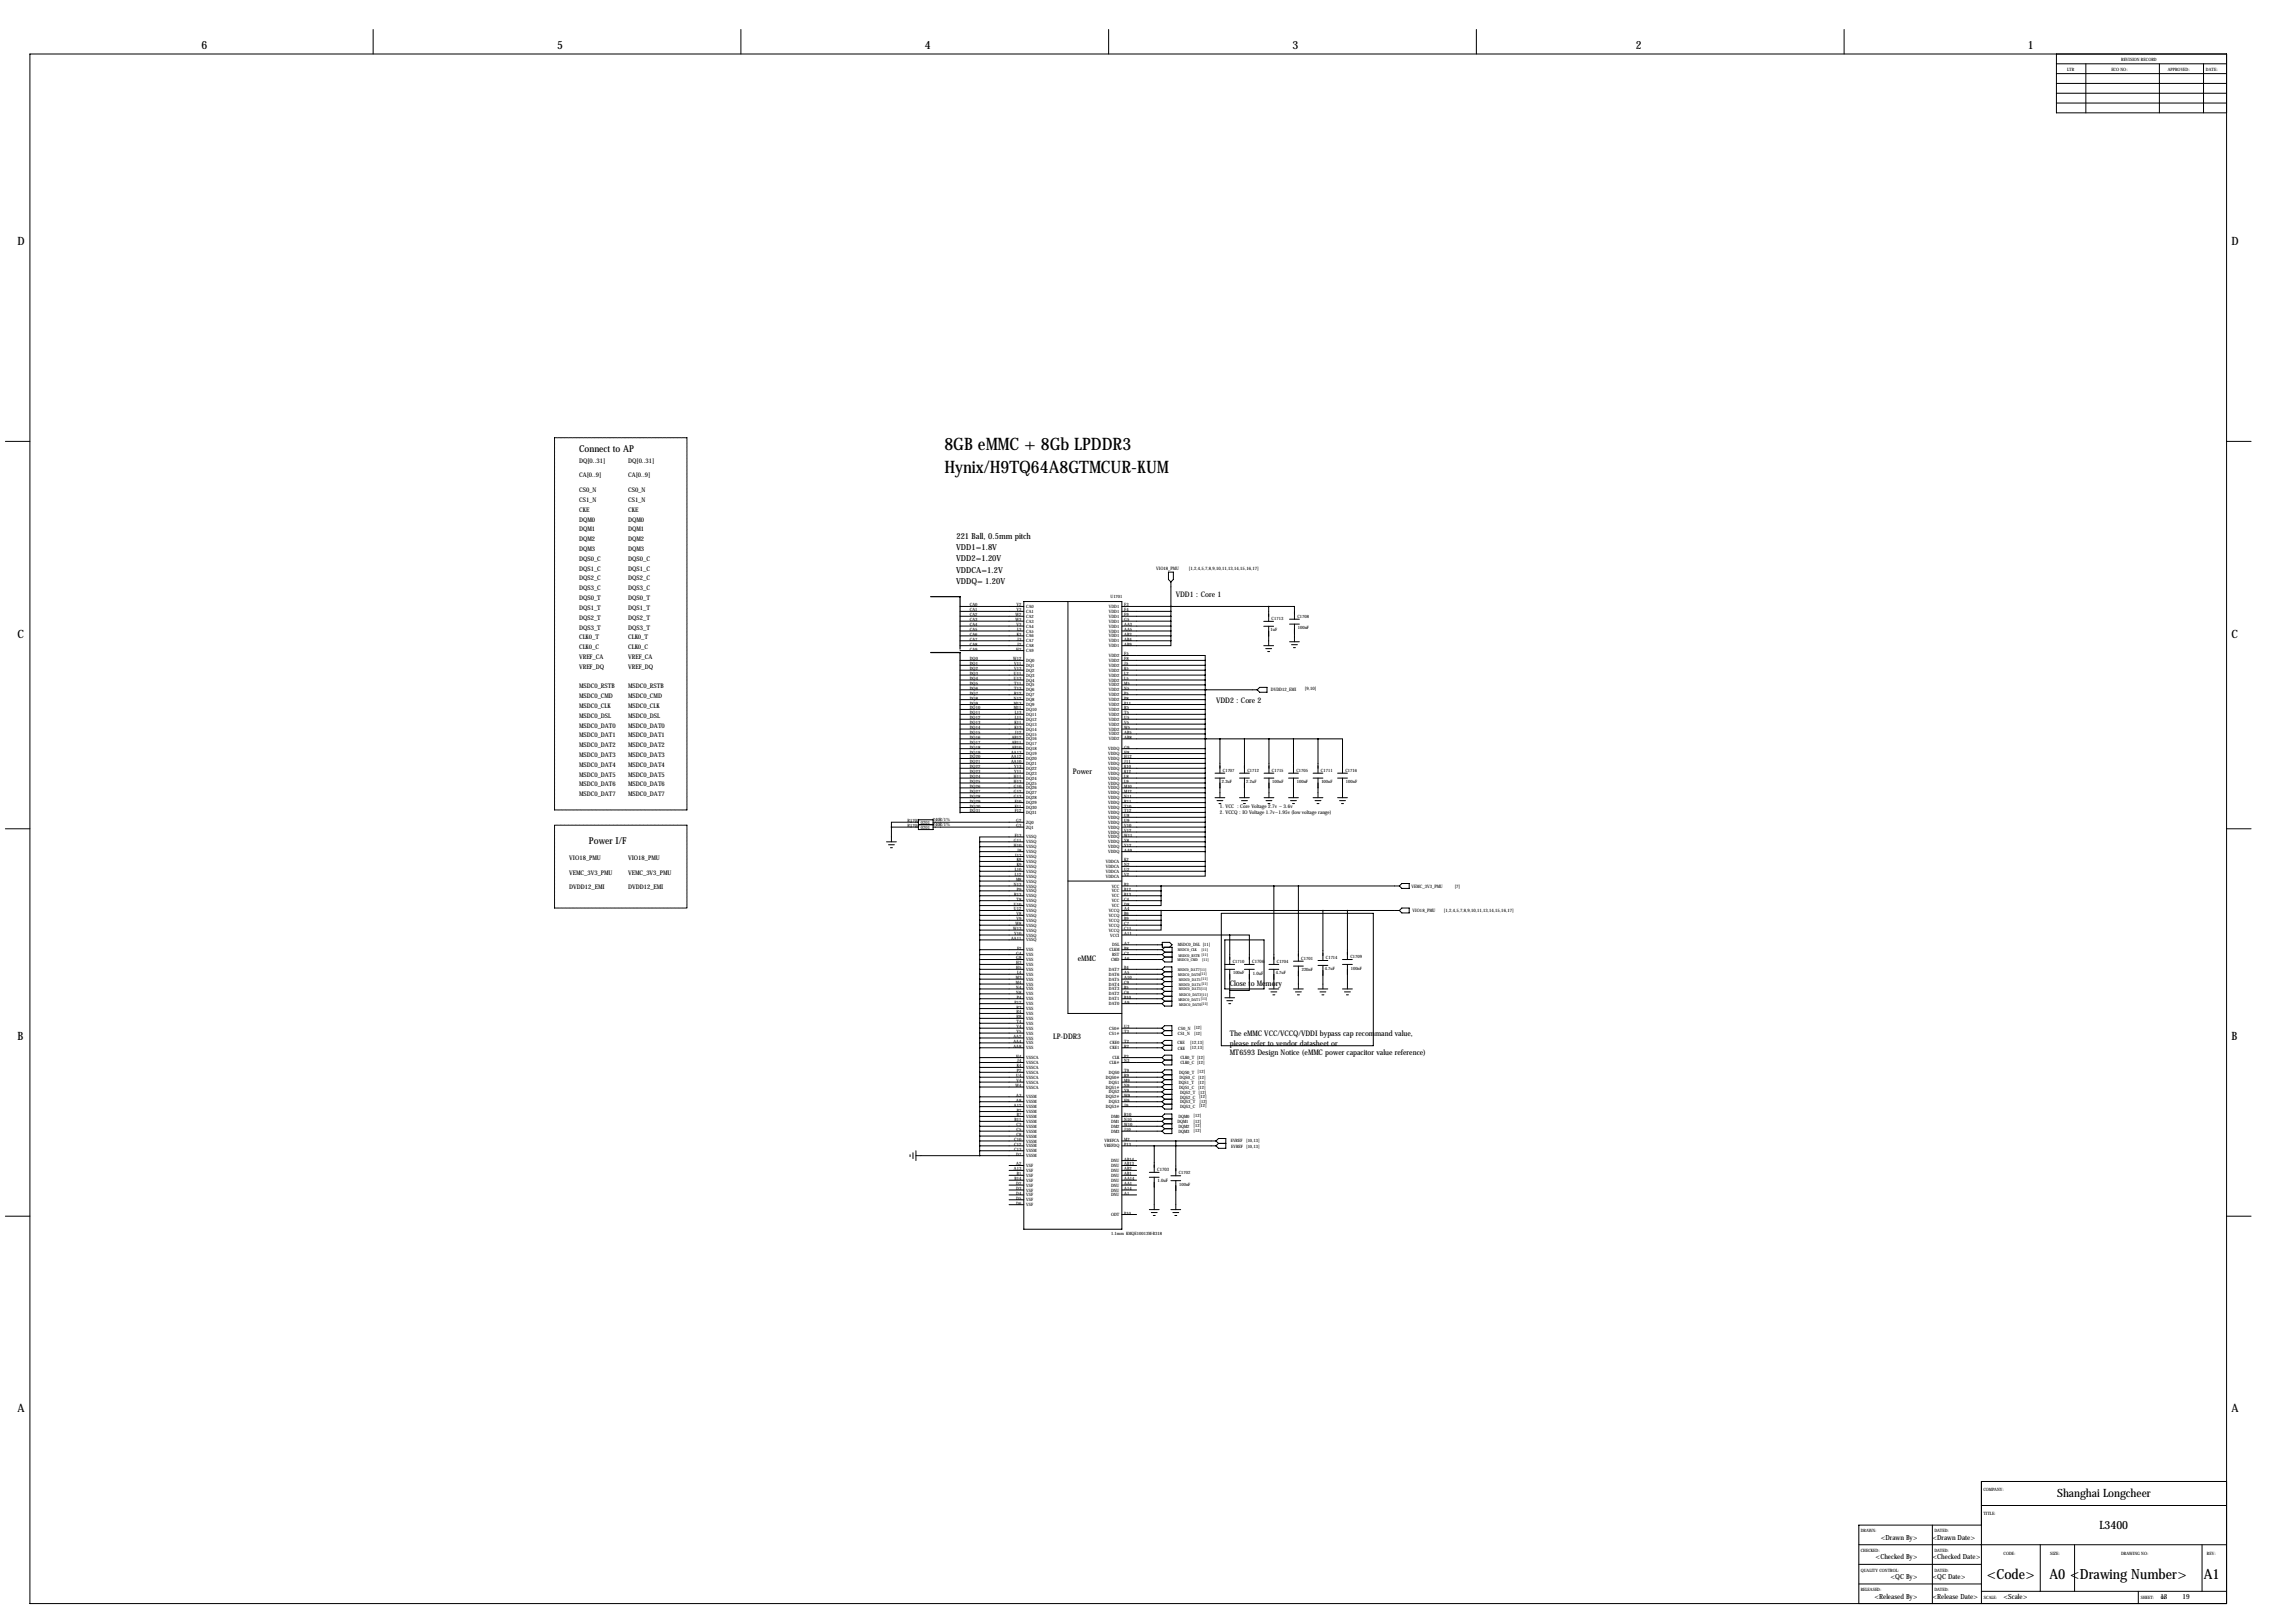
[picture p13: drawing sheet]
<svg xmlns="http://www.w3.org/2000/svg" width="1189mm" height="841mm" viewBox="0 0 1189 841" stroke-linecap="round" stroke-linejoin="round" font-family="sans-serif">
<defs><g id="words">
<g font-size="8.9">
<text x="489" y="233">8GB eMMC + 8Gb LPDDR3</text>
<text x="489" y="245">Hynix/H9TQ64A8GTMCUR-KUM</text>
</g>
<g font-size="7.3">
<text x="1029" y="818">&lt;Code&gt;</text>
<text x="1062" y="818">A0 &lt;Drawing Number&gt;</text>
<text x="1142" y="818">A1</text>
</g>
<g font-size="5.9">
<text x="104" y="25">6</text>
<text x="289" y="25">5</text>
<text x="479" y="25">4</text>
<text x="670" y="25">3</text>
<text x="847" y="25">2</text>
<text x="1051" y="25">1</text>
<text x="9" y="127">D</text>
<text x="1156" y="127">D</text>
<text x="9" y="330">C</text>
<text x="1156" y="330">C</text>
<text x="9" y="539">B</text>
<text x="1156" y="539">B</text>
<text x="9" y="732">A</text>
<text x="1156" y="732">A</text>
<text x="1066" y="776">Shanghai Longcheer</text>
<text x="1088" y="792">L3400</text>
</g>
<g font-size="4.9">
<text x="300" y="234">Connect to AP</text>
<text x="305" y="437">Power I/F</text>
</g>
<g font-size="4.3">
<text x="495" y="279">221 Ball, 0.5mm pitch</text>
<text x="495" y="285">VDD1=1.8V</text>
<text x="495" y="291">VDD2=1.20V</text>
<text x="495" y="297">VDDCA=1.2V</text>
<text x="495" y="302">VDDQ= 1.20V</text>
</g>
<g font-size="4">
<text x="609" y="309">VDD1 : Core 1</text>
<text x="630" y="364">VDD2 : Core 2</text>
<text x="556" y="401">Power</text>
<text x="558" y="498">eMMC</text>
<text x="637" y="511">Close to Memory</text>
<text x="546" y="538">LP-DDR3</text>
<text x="637" y="537">The eMMC VCC/VCCQ/VDDI bypass cap recommand value,</text>
<text x="637" y="542">please refer to vendor datasheet or</text>
<text x="637" y="547">MT6593 Design Notice (eMMC power capacitor value reference)</text>
</g>
<g font-size="3.6">
<text x="974" y="798">&lt;Drawn By&gt;</text>
<text x="1001" y="798">&lt;Drawn Date&gt;</text>
<text x="972" y="808">&lt;Checked By&gt;</text>
<text x="1001" y="808">&lt;Checked Date&gt;</text>
<text x="979" y="818">&lt;QC By&gt;</text>
<text x="1001" y="818">&lt;QC Date&gt;</text>
<text x="971" y="828">&lt;Released By&gt;</text>
<text x="1001" y="828">&lt;Release Date&gt;</text>
<text x="1038" y="828">&lt;Scale&gt;</text>
<text x="1119" y="828">13</text>
<text x="1131" y="828">19</text>
</g>
<g font-size="3.3">
<text x="300" y="240">DQ[0..31]</text>
<text x="325" y="240">DQ[0..31]</text>
<text x="300" y="247">CA[0..9]</text>
<text x="325" y="247">CA[0..9]</text>
<text x="300" y="255">CS0_N</text>
<text x="325" y="255">CS0_N</text>
<text x="300" y="260">CS1_N</text>
<text x="325" y="260">CS1_N</text>
<text x="300" y="265">CKE</text>
<text x="325" y="265">CKE</text>
<text x="300" y="270">DQM0</text>
<text x="300" y="275">DQM1</text>
<text x="325" y="270">DQM0</text>
<text x="325" y="275">DQM1</text>
<text x="300" y="280">DQM2</text>
<text x="325" y="280">DQM2</text>
<text x="300" y="285">DQM3</text>
<text x="325" y="285">DQM3</text>
<text x="300" y="291">DQS0_C</text>
<text x="325" y="291">DQS0_C</text>
<text x="300" y="296">DQS1_C</text>
<text x="325" y="296">DQS1_C</text>
<text x="300" y="301">DQS2_C</text>
<text x="300" y="306">DQS3_C</text>
<text x="325" y="301">DQS2_C</text>
<text x="325" y="306">DQS3_C</text>
<text x="300" y="311">DQS0_T</text>
<text x="325" y="311">DQS0_T</text>
<text x="300" y="316">DQS1_T</text>
<text x="325" y="316">DQS1_T</text>
<text x="300" y="321">DQS2_T</text>
<text x="325" y="321">DQS2_T</text>
<text x="300" y="326">DQS3_T</text>
<text x="325" y="326">DQS3_T</text>
<text x="300" y="331">CLK0_T</text>
<text x="325" y="331">CLK0_T</text>
<text x="300" y="336">CLK0_C</text>
<text x="300" y="341">VREF_CA</text>
<text x="325" y="336">CLK0_C</text>
<text x="325" y="341">VREF_CA</text>
<text x="300" y="346">VREF_DQ</text>
<text x="325" y="346">VREF_DQ</text>
<text x="300" y="357">MSDC0_RSTB</text>
<text x="325" y="357">MSDC0_RSTB</text>
<text x="300" y="362">MSDC0_CMD</text>
<text x="325" y="362">MSDC0_CMD</text>
<text x="300" y="367">MSDC0_CLK</text>
<text x="300" y="372">MSDC0_DSL</text>
<text x="325" y="367">MSDC0_CLK</text>
<text x="325" y="372">MSDC0_DSL</text>
<text x="300" y="377">MSDC0_DAT0</text>
<text x="325" y="377">MSDC0_DAT0</text>
<text x="300" y="382">MSDC0_DAT1</text>
<text x="325" y="382">MSDC0_DAT1</text>
<text x="300" y="387">MSDC0_DAT2</text>
<text x="325" y="387">MSDC0_DAT2</text>
<text x="300" y="392">MSDC0_DAT3</text>
<text x="325" y="392">MSDC0_DAT3</text>
<text x="300" y="397">MSDC0_DAT4</text>
<text x="325" y="397">MSDC0_DAT4</text>
<text x="300" y="402">MSDC0_DAT5</text>
<text x="300" y="407">MSDC0_DAT6</text>
<text x="325" y="402">MSDC0_DAT5</text>
<text x="325" y="407">MSDC0_DAT6</text>
<text x="300" y="412">MSDC0_DAT7</text>
<text x="325" y="412">MSDC0_DAT7</text>
<text x="295" y="445">VIO18_PMU</text>
<text x="325" y="445">VIO18_PMU</text>
<text x="295" y="453">VEMC_3V3_PMU</text>
<text x="325" y="453">VEMC_3V3_PMU</text>
<text x="295" y="461">DVDD12_EMI</text>
<text x="325" y="461">DVDD12_EMI</text>
</g>
<g font-size="2.6">
<text x="632" y="418">1. VCC : Core Voltage 2.7v ~ 3.6v</text>
<text x="632" y="422">2. VCCQ : IO Voltage 1.7v~1.95v (low voltage range)</text>
</g>
<g font-size="2.4">
<text x="599" y="295">VIO18_PMU</text>
<text x="616" y="295">[1,2,4,5,7,8,9,10,11,13,14,15,16,17]</text>
<text x="658" y="358">DVDD12_EMI</text>
<text x="676" y="357">[9,10]</text>
<text x="731" y="460">VEMC_3V3_PMU</text>
<text x="754" y="460">[7]</text>
<text x="732" y="473">VIO18_PMU</text>
<text x="748" y="473">[1,2,4,5,7,8,9,10,11,13,14,15,16,17]</text>
<text x="649" y="499">C1706</text>
<text x="649" y="505">1.0uF</text>
<text x="599" y="606">C1703</text>
<text x="600" y="612">1.0uF</text>
</g>
<g font-size="2.3">
<text x="1099" y="32">REVISION RECORD</text>
<text x="1071" y="37">LTR</text>
<text x="1094" y="37">ECO NO:</text>
<text x="1123" y="37">APPROVED:</text>
<text x="1143" y="37">DATE:</text>
<text x="575" y="310">U1701</text>
<text x="502" y="314">CA0</text>
<text x="502" y="317">CA1</text>
<text x="527" y="317">Y3</text>
<text x="527" y="314">Y2</text>
<text x="532" y="317">CA1</text>
<text x="532" y="315">CA0</text>
<text x="574" y="317">VDD1</text>
<text x="574" y="315">VDD1</text>
<text x="582" y="317">F4</text>
<text x="582" y="314">F3</text>
<text x="502" y="322">CA3</text>
<text x="502" y="319">CA2</text>
<text x="526" y="322">W3</text>
<text x="526" y="319">W2</text>
<text x="532" y="323">CA3</text>
<text x="532" y="320">CA2</text>
<text x="574" y="320">VDD1</text>
<text x="574" y="323">VDD1</text>
<text x="582" y="322">G5</text>
<text x="582" y="319">F9</text>
<text x="659" y="321">C1713</text>
<text x="672" y="320">C1708</text>
<text x="502" y="329">CA6</text>
<text x="502" y="327">CA5</text>
<text x="502" y="324">CA4</text>
<text x="527" y="324">V3</text>
<text x="527" y="329">K3</text>
<text x="527" y="327">L3</text>
<text x="532" y="328">CA5</text>
<text x="532" y="325">CA4</text>
<text x="574" y="325">VDD1</text>
<text x="574" y="328">VDD1</text>
<text x="582" y="324">AA3</text>
<text x="582" y="327">AA5</text>
<text x="582" y="329">AB3</text>
<text x="658" y="327">1uF</text>
<text x="672" y="326">100nF</text>
<text x="502" y="334">CA8</text>
<text x="502" y="332">CA7</text>
<text x="527" y="334">J2</text>
<text x="527" y="332">J3</text>
<text x="532" y="335">CA8</text>
<text x="532" y="330">CA6</text>
<text x="532" y="333">CA7</text>
<text x="574" y="330">VDD1</text>
<text x="574" y="333">VDD1</text>
<text x="574" y="335">VDD1</text>
<text x="582" y="332">AB4</text>
<text x="582" y="334">AB9</text>
<text x="502" y="337">CA9</text>
<text x="526" y="337">H2</text>
<text x="532" y="338">CA9</text>
<text x="574" y="340">VDD2</text>
<text x="582" y="340">F5</text>
<text x="502" y="342">DQ0</text>
<text x="502" y="345">DQ1</text>
<text x="502" y="347">DQ2</text>
<text x="525" y="342">W12</text>
<text x="525" y="347">V13</text>
<text x="525" y="345">V11</text>
<text x="532" y="348">DQ2</text>
<text x="532" y="345">DQ1</text>
<text x="532" y="343">DQ0</text>
<text x="574" y="343">VDD2</text>
<text x="574" y="345">VDD2</text>
<text x="574" y="348">VDD2</text>
<text x="582" y="342">F8</text>
<text x="582" y="345">J5</text>
<text x="582" y="347">K5</text>
<text x="502" y="350">DQ3</text>
<text x="502" y="352">DQ4</text>
<text x="525" y="352">U13</text>
<text x="525" y="350">U11</text>
<text x="532" y="353">DQ4</text>
<text x="532" y="350">DQ3</text>
<text x="574" y="350">VDD2</text>
<text x="574" y="353">VDD2</text>
<text x="582" y="350">L2</text>
<text x="582" y="352">L5</text>
<text x="502" y="355">DQ5</text>
<text x="502" y="357">DQ6</text>
<text x="502" y="360">DQ7</text>
<text x="525" y="355">T11</text>
<text x="525" y="357">T13</text>
<text x="525" y="360">R12</text>
<text x="532" y="356">DQ5</text>
<text x="532" y="358">DQ6</text>
<text x="574" y="358">VDD2</text>
<text x="574" y="356">VDD2</text>
<text x="582" y="355">M5</text>
<text x="582" y="360">P5</text>
<text x="582" y="357">N5</text>
<text x="502" y="365">DQ9</text>
<text x="502" y="362">DQ8</text>
<text x="525" y="365">M13</text>
<text x="525" y="362">N12</text>
<text x="532" y="363">DQ8</text>
<text x="532" y="366">DQ9</text>
<text x="532" y="361">DQ7</text>
<text x="574" y="366">VDD2</text>
<text x="574" y="363">VDD2</text>
<text x="574" y="361">VDD2</text>
<text x="582" y="362">P8</text>
<text x="582" y="365">P11</text>
<text x="502" y="367">DQ10</text>
<text x="502" y="370">DQ11</text>
<text x="525" y="367">M11</text>
<text x="526" y="370">L13</text>
<text x="532" y="371">DQ11</text>
<text x="532" y="368">DQ10</text>
<text x="574" y="368">VDD2</text>
<text x="574" y="371">VDD2</text>
<text x="582" y="367">R5</text>
<text x="582" y="370">T5</text>
<text x="502" y="373">DQ12</text>
<text x="502" y="375">DQ13</text>
<text x="502" y="378">DQ14</text>
<text x="526" y="375">K11</text>
<text x="526" y="378">K13</text>
<text x="526" y="373">L11</text>
<text x="532" y="376">DQ13</text>
<text x="532" y="373">DQ12</text>
<text x="574" y="373">VDD2</text>
<text x="574" y="376">VDD2</text>
<text x="582" y="373">U5</text>
<text x="582" y="375">V5</text>
<text x="582" y="378">W5</text>
<text x="502" y="383">DQ16</text>
<text x="502" y="380">DQ15</text>
<text x="524" y="383">AB12</text>
<text x="526" y="380">J12</text>
<text x="532" y="381">DQ15</text>
<text x="532" y="378">DQ14</text>
<text x="532" y="384">DQ16</text>
<text x="574" y="378">VDD2</text>
<text x="574" y="381">VDD2</text>
<text x="574" y="384">VDD2</text>
<text x="582" y="380">AB5</text>
<text x="582" y="383">AB8</text>
<text x="502" y="385">DQ17</text>
<text x="502" y="388">DQ18</text>
<text x="524" y="385">AB11</text>
<text x="524" y="388">AB10</text>
<text x="532" y="386">DQ17</text>
<text x="532" y="389">DQ18</text>
<text x="574" y="389">VDDQ</text>
<text x="582" y="388">G9</text>
<text x="502" y="390">DQ19</text>
<text x="502" y="393">DQ20</text>
<text x="502" y="395">DQ21</text>
<text x="524" y="390">AA13</text>
<text x="524" y="393">AA12</text>
<text x="524" y="395">AA10</text>
<text x="532" y="391">DQ19</text>
<text x="532" y="394">DQ20</text>
<text x="574" y="394">VDDQ</text>
<text x="574" y="391">VDDQ</text>
<text x="582" y="393">H12</text>
<text x="582" y="390">H8</text>
<text x="582" y="395">J11</text>
<text x="502" y="398">DQ22</text>
<text x="502" y="400">DQ23</text>
<text x="525" y="400">Y11</text>
<text x="525" y="398">Y13</text>
<text x="532" y="399">DQ22</text>
<text x="532" y="401">DQ23</text>
<text x="532" y="396">DQ21</text>
<text x="574" y="396">VDDQ</text>
<text x="574" y="399">VDDQ</text>
<text x="574" y="401">VDDQ</text>
<text x="582" y="398">K10</text>
<text x="582" y="400">K12</text>
<text x="633" y="400">C1707</text>
<text x="646" y="400">C1712</text>
<text x="659" y="400">C1715</text>
<text x="672" y="400">C1705</text>
<text x="684" y="400">C1711</text>
<text x="697" y="400">C1716</text>
<text x="502" y="403">DQ24</text>
<text x="502" y="406">DQ25</text>
<text x="525" y="403">H11</text>
<text x="525" y="406">H13</text>
<text x="532" y="406">DQ25</text>
<text x="532" y="404">DQ24</text>
<text x="574" y="404">VDDQ</text>
<text x="574" y="406">VDDQ</text>
<text x="582" y="403">L8</text>
<text x="582" y="406">L9</text>
<text x="633" y="406">2.2uF</text>
<text x="646" y="406">2.2uF</text>
<text x="659" y="406">100nF</text>
<text x="672" y="406">100nF</text>
<text x="684" y="406">100nF</text>
<text x="697" y="406">100nF</text>
<text x="502" y="413">DQ28</text>
<text x="502" y="411">DQ27</text>
<text x="502" y="408">DQ26</text>
<text x="525" y="413">G13</text>
<text x="525" y="408">G10</text>
<text x="525" y="411">G12</text>
<text x="532" y="409">DQ26</text>
<text x="532" y="411">DQ27</text>
<text x="532" y="414">DQ28</text>
<text x="574" y="414">VDDQ</text>
<text x="574" y="409">VDDQ</text>
<text x="574" y="411">VDDQ</text>
<text x="582" y="411">M12</text>
<text x="582" y="413">N11</text>
<text x="582" y="408">M10</text>
<text x="502" y="416">DQ29</text>
<text x="502" y="418">DQ30</text>
<text x="526" y="416">F10</text>
<text x="526" y="418">F11</text>
<text x="532" y="417">DQ29</text>
<text x="532" y="419">DQ30</text>
<text x="574" y="417">VDDQ</text>
<text x="574" y="419">VDDQ</text>
<text x="582" y="416">R11</text>
<text x="582" y="418">T10</text>
<text x="470" y="426">R1705</text>
<text x="483" y="425">240R/1%</text>
<text x="502" y="421">DQ31</text>
<text x="526" y="421">F12</text>
<text x="526" y="426">G2</text>
<text x="532" y="422">DQ31</text>
<text x="574" y="422">VDDQ</text>
<text x="574" y="424">VDDQ</text>
<text x="582" y="421">T12</text>
<text x="582" y="423">U8</text>
<text x="582" y="426">U9</text>
<text x="470" y="428">R1704</text>
<text x="477" y="427">0201</text>
<text x="477" y="429">0201</text>
<text x="483" y="428">240R/1%</text>
<text x="526" y="428">G3</text>
<text x="532" y="429">ZQ1</text>
<text x="532" y="427">ZQ0</text>
<text x="574" y="427">VDDQ</text>
<text x="574" y="429">VDDQ</text>
<text x="574" y="432">VDDQ</text>
<text x="582" y="428">V10</text>
<text x="582" y="431">V12</text>
<text x="525" y="436">G11</text>
<text x="526" y="434">F13</text>
<text x="532" y="434">VSSQ</text>
<text x="532" y="437">VSSQ</text>
<text x="574" y="434">VDDQ</text>
<text x="574" y="437">VDDQ</text>
<text x="582" y="433">W11</text>
<text x="582" y="436">Y8</text>
<text x="525" y="439">H10</text>
<text x="526" y="444">J13</text>
<text x="527" y="441">J8</text>
<text x="532" y="439">VSSQ</text>
<text x="532" y="442">VSSQ</text>
<text x="574" y="439">VDDQ</text>
<text x="574" y="442">VDDQ</text>
<text x="582" y="439">Y12</text>
<text x="582" y="441">AA9</text>
<text x="527" y="446">K8</text>
<text x="527" y="449">K9</text>
<text x="532" y="444">VSSQ</text>
<text x="532" y="447">VSSQ</text>
<text x="532" y="450">VSSQ</text>
<text x="573" y="447">VDDCA</text>
<text x="573" y="450">VDDCA</text>
<text x="582" y="446">K2</text>
<text x="582" y="449">N2</text>
<text x="526" y="454">L12</text>
<text x="526" y="451">L10</text>
<text x="532" y="452">VSSQ</text>
<text x="532" y="455">VSSQ</text>
<text x="573" y="455">VDDCA</text>
<text x="573" y="452">VDDCA</text>
<text x="582" y="454">V2</text>
<text x="582" y="451">U2</text>
<text x="525" y="459">N13</text>
<text x="526" y="456">M8</text>
<text x="527" y="461">P9</text>
<text x="532" y="457">VSSQ</text>
<text x="532" y="460">VSSQ</text>
<text x="576" y="460">VCC</text>
<text x="582" y="459">B3</text>
<text x="582" y="461">B12</text>
<text x="525" y="464">R13</text>
<text x="527" y="467">T8</text>
<text x="532" y="465">VSSQ</text>
<text x="532" y="467">VSSQ</text>
<text x="532" y="462">VSSQ</text>
<text x="576" y="462">VCC</text>
<text x="576" y="465">VCC</text>
<text x="576" y="467">VCC</text>
<text x="582" y="464">B13</text>
<text x="582" y="467">C4</text>
<text x="525" y="469">U10</text>
<text x="525" y="472">U12</text>
<text x="532" y="470">VSSQ</text>
<text x="532" y="472">VSSQ</text>
<text x="574" y="472">VCCQ</text>
<text x="576" y="470">VCC</text>
<text x="582" y="469">D8</text>
<text x="582" y="472">A4</text>
<text x="526" y="479">W8</text>
<text x="527" y="474">V8</text>
<text x="527" y="477">V9</text>
<text x="532" y="475">VSSQ</text>
<text x="532" y="477">VSSQ</text>
<text x="574" y="475">VCCQ</text>
<text x="574" y="477">VCCQ</text>
<text x="582" y="474">B6</text>
<text x="582" y="479">C7</text>
<text x="582" y="477">B9</text>
<text x="525" y="482">W13</text>
<text x="525" y="484">Y10</text>
<text x="532" y="480">VSSQ</text>
<text x="532" y="483">VSSQ</text>
<text x="532" y="485">VSSQ</text>
<text x="574" y="480">VCCQ</text>
<text x="574" y="483">VCCQ</text>
<text x="575" y="485">VCCI</text>
<text x="582" y="482">C11</text>
<text x="582" y="484">A11</text>
<text x="524" y="487">AA11</text>
<text x="527" y="492">F2</text>
<text x="532" y="488">VSSQ</text>
<text x="576" y="490">DSL</text>
<text x="582" y="492">B8</text>
<text x="582" y="489">A7</text>
<text x="610" y="490">MSDC0_DSL [11]</text>
<text x="526" y="494">G4</text>
<text x="526" y="497">G8</text>
<text x="532" y="493">VSS</text>
<text x="532" y="495">VSS</text>
<text x="532" y="498">VSS</text>
<text x="575" y="493">CLKM</text>
<text x="576" y="498">CMD</text>
<text x="576" y="495">RST</text>
<text x="582" y="494">C2</text>
<text x="582" y="497">A6</text>
<text x="674" y="497">C1701</text>
<text x="687" y="497">C1714</text>
<text x="700" y="496">C1709</text>
<text x="526" y="500">H3</text>
<text x="526" y="502">H5</text>
<text x="532" y="500">VSS</text>
<text x="532" y="503">VSS</text>
<text x="574" y="503">DAT7</text>
<text x="582" y="502">B4</text>
<text x="639" y="499">C1710</text>
<text x="661" y="499">C1704</text>
<text x="674" y="503">220nF</text>
<text x="686" y="503">4.7uF</text>
<text x="700" y="502">100nF</text>
<text x="526" y="507">M3</text>
<text x="526" y="510">M4</text>
<text x="527" y="505">L4</text>
<text x="532" y="505">VSS</text>
<text x="532" y="508">VSS</text>
<text x="574" y="505">DAT6</text>
<text x="574" y="508">DAT5</text>
<text x="582" y="505">A5</text>
<text x="582" y="507">A10</text>
<text x="582" y="510">C9</text>
<text x="639" y="505">100nF</text>
<text x="661" y="505">4.7uF</text>
<text x="526" y="512">N4</text>
<text x="526" y="515">N8</text>
<text x="532" y="510">VSS</text>
<text x="532" y="513">VSS</text>
<text x="532" y="516">VSS</text>
<text x="574" y="511">DAT4</text>
<text x="574" y="513">DAT3</text>
<text x="574" y="516">DAT2</text>
<text x="582" y="512">B5</text>
<text x="582" y="515">C6</text>
<text x="526" y="520">P12</text>
<text x="527" y="517">P4</text>
<text x="532" y="518">VSS</text>
<text x="532" y="521">VSS</text>
<text x="574" y="518">DAT1</text>
<text x="574" y="521">DAT0</text>
<text x="582" y="517">B10</text>
<text x="582" y="520">A9</text>
<text x="527" y="522">R3</text>
<text x="527" y="525">R4</text>
<text x="527" y="527">R8</text>
<text x="532" y="523">VSS</text>
<text x="532" y="526">VSS</text>
<text x="527" y="530">T4</text>
<text x="527" y="533">Y4</text>
<text x="532" y="528">VSS</text>
<text x="532" y="531">VSS</text>
<text x="532" y="533">VSS</text>
<text x="575" y="533">CS0#</text>
<text x="582" y="533">U3</text>
<text x="610" y="533">CS0_N</text>
<text x="619" y="533">[12]</text>
<text x="525" y="538">AA2</text>
<text x="527" y="535">Y5</text>
<text x="532" y="536">VSS</text>
<text x="532" y="538">VSS</text>
<text x="575" y="536">CS1#</text>
<text x="582" y="535">T3</text>
<text x="610" y="536">CS1_N</text>
<text x="619" y="536">[12]</text>
<text x="525" y="540">AA4</text>
<text x="525" y="543">AA8</text>
<text x="532" y="541">VSS</text>
<text x="532" y="544">VSS</text>
<text x="575" y="541">CKE0</text>
<text x="575" y="544">CKE1</text>
<text x="582" y="540">T2</text>
<text x="582" y="543">R2</text>
<text x="610" y="541">CKE</text>
<text x="610" y="544">CKE</text>
<text x="617" y="544">[12,13]</text>
<text x="617" y="541">[12,13]</text>
<text x="526" y="548">H4</text>
<text x="527" y="550">J4</text>
<text x="532" y="549">VSSCA</text>
<text x="532" y="551">VSSCA</text>
<text x="575" y="551">CLK#</text>
<text x="576" y="549">CLK</text>
<text x="582" y="548">P3</text>
<text x="582" y="550">N3</text>
<text x="611" y="551">CLK0_C [12]</text>
<text x="611" y="549">CLK0_T [12]</text>
<text x="526" y="558">U4</text>
<text x="527" y="555">P2</text>
<text x="527" y="553">K4</text>
<text x="532" y="554">VSSCA</text>
<text x="532" y="556">VSSCA</text>
<text x="574" y="556">DQS0</text>
<text x="582" y="555">T9</text>
<text x="582" y="558">R9</text>
<text x="611" y="556">DQS0_T [12]</text>
<text x="526" y="563">W4</text>
<text x="527" y="560">V4</text>
<text x="532" y="559">VSSCA</text>
<text x="532" y="561">VSSCA</text>
<text x="532" y="564">VSSCA</text>
<text x="573" y="559">DQS0#</text>
<text x="573" y="564">DQS1#</text>
<text x="574" y="561">DQS1</text>
<text x="582" y="560">M9</text>
<text x="582" y="563">N9</text>
<text x="611" y="562">DQS1_T</text>
<text x="611" y="559">DQS0_C [12]</text>
<text x="621" y="561">[12]</text>
<text x="621" y="564">[12]</text>
<text x="526" y="568">A3</text>
<text x="532" y="569">VSSM</text>
<text x="573" y="569">DQS2#</text>
<text x="574" y="566">DQS2</text>
<text x="582" y="566">Y9</text>
<text x="582" y="568">W9</text>
<text x="611" y="564">DQS1_C</text>
<text x="611" y="567">DQS2_T [12]</text>
<text x="611" y="569">DQS2_C</text>
<text x="621" y="569">[12]</text>
<text x="525" y="573">A12</text>
<text x="526" y="571">A8</text>
<text x="527" y="576">B2</text>
<text x="532" y="571">VSSM</text>
<text x="532" y="574">VSSM</text>
<text x="573" y="574">DQS3#</text>
<text x="574" y="571">DQS3</text>
<text x="582" y="571">H9</text>
<text x="582" y="573">J9</text>
<text x="611" y="571">DQS3_T</text>
<text x="611" y="574">DQS3_C</text>
<text x="621" y="574">[12]</text>
<text x="621" y="571">[12]</text>
<text x="526" y="581">B11</text>
<text x="527" y="578">B7</text>
<text x="532" y="577">VSSM</text>
<text x="532" y="579">VSSM</text>
<text x="532" y="582">VSSM</text>
<text x="576" y="579">DM0</text>
<text x="576" y="582">DM1</text>
<text x="582" y="578">R10</text>
<text x="582" y="581">N10</text>
<text x="610" y="582">DQM1</text>
<text x="610" y="579">DQM0</text>
<text x="618" y="579">[12]</text>
<text x="618" y="581">[12]</text>
<text x="527" y="583">C3</text>
<text x="527" y="586">C5</text>
<text x="532" y="584">VSSM</text>
<text x="532" y="587">VSSM</text>
<text x="576" y="584">DM2</text>
<text x="576" y="587">DM3</text>
<text x="582" y="583">W10</text>
<text x="582" y="586">J10</text>
<text x="610" y="584">DQM2</text>
<text x="610" y="587">DQM3</text>
<text x="618" y="584">[12]</text>
<text x="618" y="587">[12]</text>
<text x="525" y="591">C10</text>
<text x="525" y="594">C12</text>
<text x="527" y="588">C8</text>
<text x="532" y="589">VSSM</text>
<text x="532" y="592">VSSM</text>
<text x="572" y="592">VREFCA</text>
<text x="582" y="591">M2</text>
<text x="582" y="594">P13</text>
<text x="638" y="592">EVREF</text>
<text x="646" y="591">[10,13]</text>
<text x="525" y="596">C13</text>
<text x="526" y="599">D7</text>
<text x="532" y="594">VSSM</text>
<text x="532" y="597">VSSM</text>
<text x="532" y="599">VSSM</text>
<text x="572" y="594">VREFDQ</text>
<text x="638" y="595">EVREF [10,13]</text>
<text x="526" y="604">A2</text>
<text x="532" y="604">VSF</text>
<text x="576" y="604">DNU</text>
<text x="576" y="602">DNU</text>
<text x="582" y="604">AB13</text>
<text x="582" y="601">AB14</text>
<text x="525" y="606">A13</text>
<text x="526" y="611">B14</text>
<text x="527" y="609">B1</text>
<text x="532" y="607">VSF</text>
<text x="532" y="610">VSF</text>
<text x="576" y="610">DNU</text>
<text x="576" y="607">DNU</text>
<text x="582" y="611">AA14</text>
<text x="582" y="609">AB1</text>
<text x="582" y="606">AB2</text>
<text x="611" y="608">C1702</text>
<text x="526" y="614">D2</text>
<text x="526" y="616">D3</text>
<text x="532" y="612">VSF</text>
<text x="532" y="615">VSF</text>
<text x="532" y="617">VSF</text>
<text x="576" y="617">DNU</text>
<text x="576" y="615">DNU</text>
<text x="576" y="612">DNU</text>
<text x="582" y="616">A14</text>
<text x="582" y="614">AA1</text>
<text x="611" y="614">100nF</text>
<text x="526" y="619">D4</text>
<text x="526" y="621">D5</text>
<text x="526" y="624">D6</text>
<text x="532" y="620">VSF</text>
<text x="532" y="622">VSF</text>
<text x="576" y="620">DNU</text>
<text x="582" y="619">A1</text>
<text x="532" y="625">VSF</text>
<text x="576" y="630">ODT</text>
<text x="582" y="629">P10</text>
<text x="576" y="639">1.1mm KMQE10013M-B318</text>
<text x="1027" y="772">COMPANY:</text>
<text x="1027" y="785">TITLE:</text>
<text x="964" y="794">DRAWN:</text>
<text x="1002" y="794">DATED:</text>
<text x="964" y="804">CHECKED:</text>
<text x="1002" y="804">DATED:</text>
<text x="1038" y="805">CODE:</text>
<text x="1062" y="805">SIZE:</text>
<text x="1099" y="805">DRAWING NO:</text>
<text x="1143" y="805">REV:</text>
<text x="964" y="814">QUALITY CONTROL:</text>
<text x="1002" y="814">DATED:</text>
<text x="964" y="824">RELEASED:</text>
<text x="1002" y="824">DATED:</text>
<text x="1028" y="828">SCALE:</text>
<text x="1109" y="828">SHEET:</text>
<text x="1119" y="828">OF</text>
</g>
<g font-size="2">
<text x="610" y="498">MSDC0_CMD</text>
<text x="610" y="493">MSDC0_CLK</text>
<text x="610" y="495">MSDC0_RSTB [11]</text>
<text x="622" y="493">[11]</text>
<text x="623" y="498">[11]</text>
<text x="610" y="503">MSDC0_DAT7[11]</text>
<text x="610" y="505">MSDC0_DAT6[11]</text>
<text x="611" y="508">MSDC0_DAT5[11]</text>
<text x="611" y="510">MSDC0_DAT4[11]</text>
<text x="611" y="513">MSDC0_DAT3[11]</text>
<text x="611" y="516">MSDC0_DAT2[11]</text>
<text x="610" y="518">MSDC0_DAT1[11]</text>
<text x="611" y="521">MSDC0_DAT0[11]</text>
</g>
</g></defs>
<path d="M287 227h69M356 227v193M287 420v-193M356 420h-69M287 427h69M356 427v43M287 470v-43M356 470h-69" fill="none" stroke="#000" stroke-width=".52" stroke-dasharray=".4 .4"/>
<g fill="none" stroke="#000" stroke-width=".52">
<path d="M193 15v13M384 15v13M574 15v13M765 15v13M955 15v13M15 28h1138v803h-1138zM1065 33h88M1065 38h88M1065 28v30h88M1081 33v25M1119 33v25M1141 33v25"/>
<path d="M1065 43h88M1065 48h88M1065 53h88M3 229h12M1153 229h13M605 296h3v4l-1 1-2-1zM497 314h33M497 317h33M497 319h33M530 312h51v325h-51zM553 312v213h28M581 319h26"/>
<path d="M581 314h76M607 301v31M607 314h.1M607 317h-26M657 314h14v7M657 314v8M497 334h33M497 332h33M497 329h33M497 327h33M497 324h33M497 322h33"/>
<path d="M497 337h33M581 340h43v2M581 332h26M581 327h26M607 332v2h-26M607 329h-26M607 324h-26M607 322h-26M655 334h5M655 322h5M655 324h5M656 336h3"/>
<path d="M657 337h1M657 324v10M668 321h5M668 323h5M668 332h5M669 334h3M670 335h1M671 323v9M497 342h33M497 345h33M497 347h33M497 350h33"/>
<path d="M497 352h33M497 355h33M497 357h33M497 360h33M581 357h70M581 352h43M581 345h43M624 357h.1M624 355h-43M624 360h-43M624 347h-43M624 350h-43"/>
<path d="M624 342h-43M624 342v109M651 357l2-1h3v3h-3zM497 365h33M497 367h33M497 370h33M497 372l33 1M497 375h33M497 378h33M497 362h33M581 370h43M581 378h43"/>
<path d="M581 365h43M624 375h-43M624 373h-43M624 362h-43M624 367h-43M497 390h33M497 385h33M497 383h33M497 398h33M497 393h33M497 395h33M497 388h33"/>
<path d="M497 380h33M581 390h43M581 383h102M581 395h43M624 383h.1M624 380h-43M624 393h-43M624 398h-43M624 388h-43M632 383v17M645 383v17M657 383v17"/>
<path d="M670 383v17M683 383h12v17M683 383v17M497 416h33M497 413h33M497 418h33M497 403h33M497 411h33M497 408h33M497 406h33M497 400h33M581 416h43"/>
<path d="M581 408h43M581 403h43M624 406h-43M624 418h-43M624 411h-43M624 413h-43M624 400h-43M629 403h5M629 400h5M629 413h5M630 415h3M631 416h1"/>
<path d="M632 403v10M642 403h5M642 400h5M642 413h5M643 415h3M644 416h1M645 403v10M655 403h5M655 400h5M655 413h5M656 415h3M657 416h1"/>
<path d="M657 403v10M668 403h5M668 400h5M668 413h5M669 415h3M670 416h1M670 403v10M680 403h5M680 400h5M680 413h5M681 415h3M682 416h1"/>
<path d="M683 403v10M693 403h5M693 400h5M693 413h5M694 415h3M695 416h1M695 403v10M3 429h12M459 436h5M460 438h3M461 439h1M462 428v8"/>
<path d="M476 426h-14v2M476 428h-14M476 425h7v5h-7zM476 427h7M483 426h47M483 428h47M497 421h33M507 436h23M507 439h23M507 436v163M530 434h-23v2M581 421h43"/>
<path d="M581 434h43M581 428h43M624 436h-43M624 426h-43M624 439h-43M624 423h-43M624 431h-43M1153 429h13M507 456h23M507 444h23M507 446h23M507 449h23"/>
<path d="M507 451h23M507 459h23M530 441h-23M530 454h-23M553 456h28M581 441h43M581 446h43M581 459h144M601 459v8M624 451v3h-43M624 449h-43M624 451h-43"/>
<path d="M660 459v41M673 459v39M725 459l1-1h4v2h-4zM507 461h23M507 464h23M507 469h23M507 472h23M507 474h23M507 477h23M530 467h-23M530 479h-23M581 467h20"/>
<path d="M581 472h144M581 479h20M601 467v2h-20M601 479v3h-20M601 461h-20M601 464h-20M601 474h-20M601 477h-20M601 472v7M633 473h78v69h-78zM685 472v26M698 472v25"/>
<path d="M725 472l1-2h4v3h-4zM507 487h23M507 492h23M507 494h23M507 497h23M507 482h23M507 484h23M507 500h23M581 492h21M581 494h21M581 497h21M581 489h21"/>
<path d="M602 494l1 2M602 492l1 1M603 493l-1 1M603 493h4M603 496h4M603 491l-1 1M603 496l-1 1M606 491l1-2-1-1h-4v3h5v7h-4l-1-1M634 487h21v25h-21zM634 500h6M637 484h10v16M637 484h-56"/>
<path d="M637 484v16M645 500h5M657 500h5M670 498h5M683 498h5M695 497h6M695 500h6M698 500v12M507 512h23M507 502h23M507 505h23M507 507h23"/>
<path d="M507 510h23M507 515h23M507 517h23M507 520h23M581 512h21M581 502h21M581 505h21M581 507h21M581 510h21M581 515h21M581 517h21M581 520h21"/>
<path d="M602 502l1-1h4v20h-4l-1-1M602 515l1 1M602 517l1 2M602 505l1 1M602 502l1 1M602 510l1 1M602 507l1 1M602 512l1 2M603 519l-1 1M603 519h4M603 514l-1 1M603 514h4"/>
<path d="M603 516h4M603 516l-1 1M603 503l-1 2M603 503h4M603 506h4M603 508l-1 2M603 508h4M603 511h4M603 506l-1 1M603 511l-1 1M634 517h6M634 502h6"/>
<path d="M636 518h3M637 520h1M637 502v15M645 502h5M647 502v11h-10M657 502h5M657 512h5M658 514h3M659 515h1M660 502v10M670 500h5M670 512h5"/>
<path d="M671 514h3M672 515h1M673 500v12M683 500h5M683 512h5M684 514h3M685 515h1M685 500v12M695 512h6M696 514h4M697 515h1M507 525h23"/>
<path d="M507 533h23M507 535h23M507 522h23M507 527h23M507 530h23M507 538h23M581 533h21M581 535h21M602 533l1 1M602 533l1-2h4v5h-4l-1-1M603 534h4M603 534l-1 1"/>
<path d="M507 548h23M507 550h23M507 553h23M507 540h23M507 543h23M507 555h23M507 558h23M581 548h21M581 550h21M581 540h21M581 543h21M581 555h21"/>
<path d="M581 558h21M602 540l1-1h4v5h-4l-1-1M602 548l1-1h4v5h-4l-1-2M602 555l1-1h4v20h-4l-1-1M602 548l1 1M602 540l1 1M602 555l1 2M602 558l1 1M603 549h4M603 549l-1 1M603 541h4M603 541l-1 2"/>
<path d="M603 557h4M603 559h4M603 559l-1 2M603 557l-1 1M507 568h23M507 571h23M507 573h23M507 576h23M507 578h23M507 561h23M507 563h23M581 568h21"/>
<path d="M581 571h21M581 573h21M581 578h21M581 561h21M581 563h21M581 566h21M602 578l1-1h4v10h-4l-1-1M602 578l1 2M602 563l1 1M602 566l1 1M602 561l1 1M602 571l1 1"/>
<path d="M602 568l1 1M603 580h4M603 580l-1 1M603 562h4M603 567h4M603 564h4M603 564l-1 2M603 572h4M603 569h4M603 569l-1 2M603 562l-1 1M603 567l-1 1"/>
<path d="M603 572l-1 1M471 598v1M473 597v3M474 596v5M474 599h56M507 581h23M507 583h23M507 586h23M507 588h23M507 591h23M507 594h23M507 596h23"/>
<path d="M581 581h21M581 583h21M581 586h21M581 591h49M581 594h49M598 594v13M602 581l1 1M602 583l1 2M603 582h4M603 585h4M603 582l-1 1M603 585l-1 1"/>
<path d="M609 591v18M630 591l1 1M630 591l1-1h4v5h-4l-1-1M631 592h4M631 592l-1 2M523 619h7M523 616h7M523 614h7M523 611h7M523 609h7M523 606h7M523 604h7"/>
<path d="M581 619h8M581 616h8M581 614h8M581 611h8M581 609h8M581 606h8M581 604h8M581 601h8M595 607h5M595 610h5M598 610v17M607 609h5"/>
<path d="M607 612h5M609 612v15M3 630h12M523 621h7M523 624h7M581 629h8M595 627h5M596 628h3M597 630h1M607 627h5M608 628h3M609 630h1"/>
<path d="M1153 630h13M1026 780h127M1153 767h-127v64M1001 790v41M1026 790h-63v41M963 810h63M963 800h190M1057 800v24M1075 800v24M1141 800v24M963 820h63M1026 824h127"/>
<path d="M1108 824v7"/>
</g>
<path d="M507 583a.5 .5 0 0 0 1 0 .5 .5 0 0 0-1 0zM507 591a.5 .5 0 0 0 1 0 .5 .5 0 0 0-1 0zM507 588a.5 .5 0 0 0 1 0 .5 .5 0 0 0-1 0zM507 581a.5 .5 0 0 0 1 0 .5 .5 0 0 0-1 0zM507 586a.5 .5 0 0 0 1 0 .5 .5 0 0 0-1 0zM507 594a.5 .5 0 0 0 1 0 .5 .5 0 0 0-1 0zM507 599a.5 .5 0 0 0 1 0 .5 .5 0 0 0-1 0zM507 596a.5 .5 0 0 0 1 0 .5 .5 0 0 0-1 0zM507 444a.5 .5 0 0 0 1 0 .5 .5 0 0 0-1 0zM507 441a.5 .5 0 0 0 1 0 .5 .5 0 0 0-1 0zM507 439a.5 .5 0 0 0 1 0 .5 .5 0 0 0-1 0zM507 436a.5 .5 0 0 0 1 0 .5 .5 0 0 0-1 0zM507 467a.5 .5 0 0 0 1 0 .5 .5 0 0 0-1 0zM507 464a.5 .5 0 0 0 1 0 .5 .5 0 0 0-1 0zM507 461a.5 .5 0 0 0 1 0 .5 .5 0 0 0-1 0zM507 459a.5 .5 0 0 0 1 0 .5 .5 0 0 0-1 0zM507 456a.5 .5 0 0 0 1 0 .5 .5 0 0 0-1 0zM507 454a.5 .5 0 0 0 1 0 .5 .5 0 0 0-1 0zM507 451a.5 .5 0 0 0 1 0 .5 .5 0 0 0-1 0zM507 449a.5 .5 0 0 0 1 0 .5 .5 0 0 0-1 0zM507 446a.5 .5 0 0 0 1 0 .5 .5 0 0 0-1 0zM507 497a.5 .5 0 0 0 1 0 .5 .5 0 0 0-1 0zM507 494a.5 .5 0 0 0 1 0 .5 .5 0 0 0-1 0zM507 492a.5 .5 0 0 0 1 0 .5 .5 0 0 0-1 0zM507 487a.5 .5 0 0 0 1 0 .5 .5 0 0 0-1 0zM507 484a.5 .5 0 0 0 1 0 .5 .5 0 0 0-1 0zM507 482a.5 .5 0 0 0 1 0 .5 .5 0 0 0-1 0zM507 505a.5 .5 0 0 0 1 0 .5 .5 0 0 0-1 0zM507 502a.5 .5 0 0 0 1 0 .5 .5 0 0 0-1 0zM507 500a.5 .5 0 0 0 1 0 .5 .5 0 0 0-1 0zM507 507a.5 .5 0 0 0 1 0 .5 .5 0 0 0-1 0zM507 469a.5 .5 0 0 0 1 0 .5 .5 0 0 0-1 0zM507 477a.5 .5 0 0 0 1 0 .5 .5 0 0 0-1 0zM507 474a.5 .5 0 0 0 1 0 .5 .5 0 0 0-1 0zM507 472a.5 .5 0 0 0 1 0 .5 .5 0 0 0-1 0zM507 479a.5 .5 0 0 0 1 0 .5 .5 0 0 0-1 0zM507 540a.5 .5 0 0 0 1 0 .5 .5 0 0 0-1 0zM507 515a.5 .5 0 0 0 1 0 .5 .5 0 0 0-1 0zM507 512a.5 .5 0 0 0 1 0 .5 .5 0 0 0-1 0zM507 510a.5 .5 0 0 0 1 0 .5 .5 0 0 0-1 0zM507 538a.5 .5 0 0 0 1 0 .5 .5 0 0 0-1 0zM507 535a.5 .5 0 0 0 1 0 .5 .5 0 0 0-1 0zM507 533a.5 .5 0 0 0 1 0 .5 .5 0 0 0-1 0zM507 530a.5 .5 0 0 0 1 0 .5 .5 0 0 0-1 0zM507 527a.5 .5 0 0 0 1 0 .5 .5 0 0 0-1 0zM507 525a.5 .5 0 0 0 1 0 .5 .5 0 0 0-1 0zM507 522a.5 .5 0 0 0 1 0 .5 .5 0 0 0-1 0zM507 520a.5 .5 0 0 0 1 0 .5 .5 0 0 0-1 0zM507 517a.5 .5 0 0 0 1 0 .5 .5 0 0 0-1 0zM507 568a.5 .5 0 0 0 1 0 .5 .5 0 0 0-1 0zM507 563a.5 .5 0 0 0 1 0 .5 .5 0 0 0-1 0zM507 561a.5 .5 0 0 0 1 0 .5 .5 0 0 0-1 0zM507 558a.5 .5 0 0 0 1 0 .5 .5 0 0 0-1 0zM507 555a.5 .5 0 0 0 1 0 .5 .5 0 0 0-1 0zM507 553a.5 .5 0 0 0 1 0 .5 .5 0 0 0-1 0zM507 576a.5 .5 0 0 0 1 0 .5 .5 0 0 0-1 0zM507 573a.5 .5 0 0 0 1 0 .5 .5 0 0 0-1 0zM507 571a.5 .5 0 0 0 1 0 .5 .5 0 0 0-1 0zM507 578a.5 .5 0 0 0 1 0 .5 .5 0 0 0-1 0zM507 548a.5 .5 0 0 0 1 0 .5 .5 0 0 0-1 0zM507 543a.5 .5 0 0 0 1 0 .5 .5 0 0 0-1 0zM507 550a.5 .5 0 0 0 1 0 .5 .5 0 0 0-1 0z" fill="#000" stroke="#000" stroke-width=".66"/>
<path d="M482 309h15v27M482 338h15v83" fill="none" stroke="#000" stroke-width=".63"/>
<use href="#words"/>
</svg>
